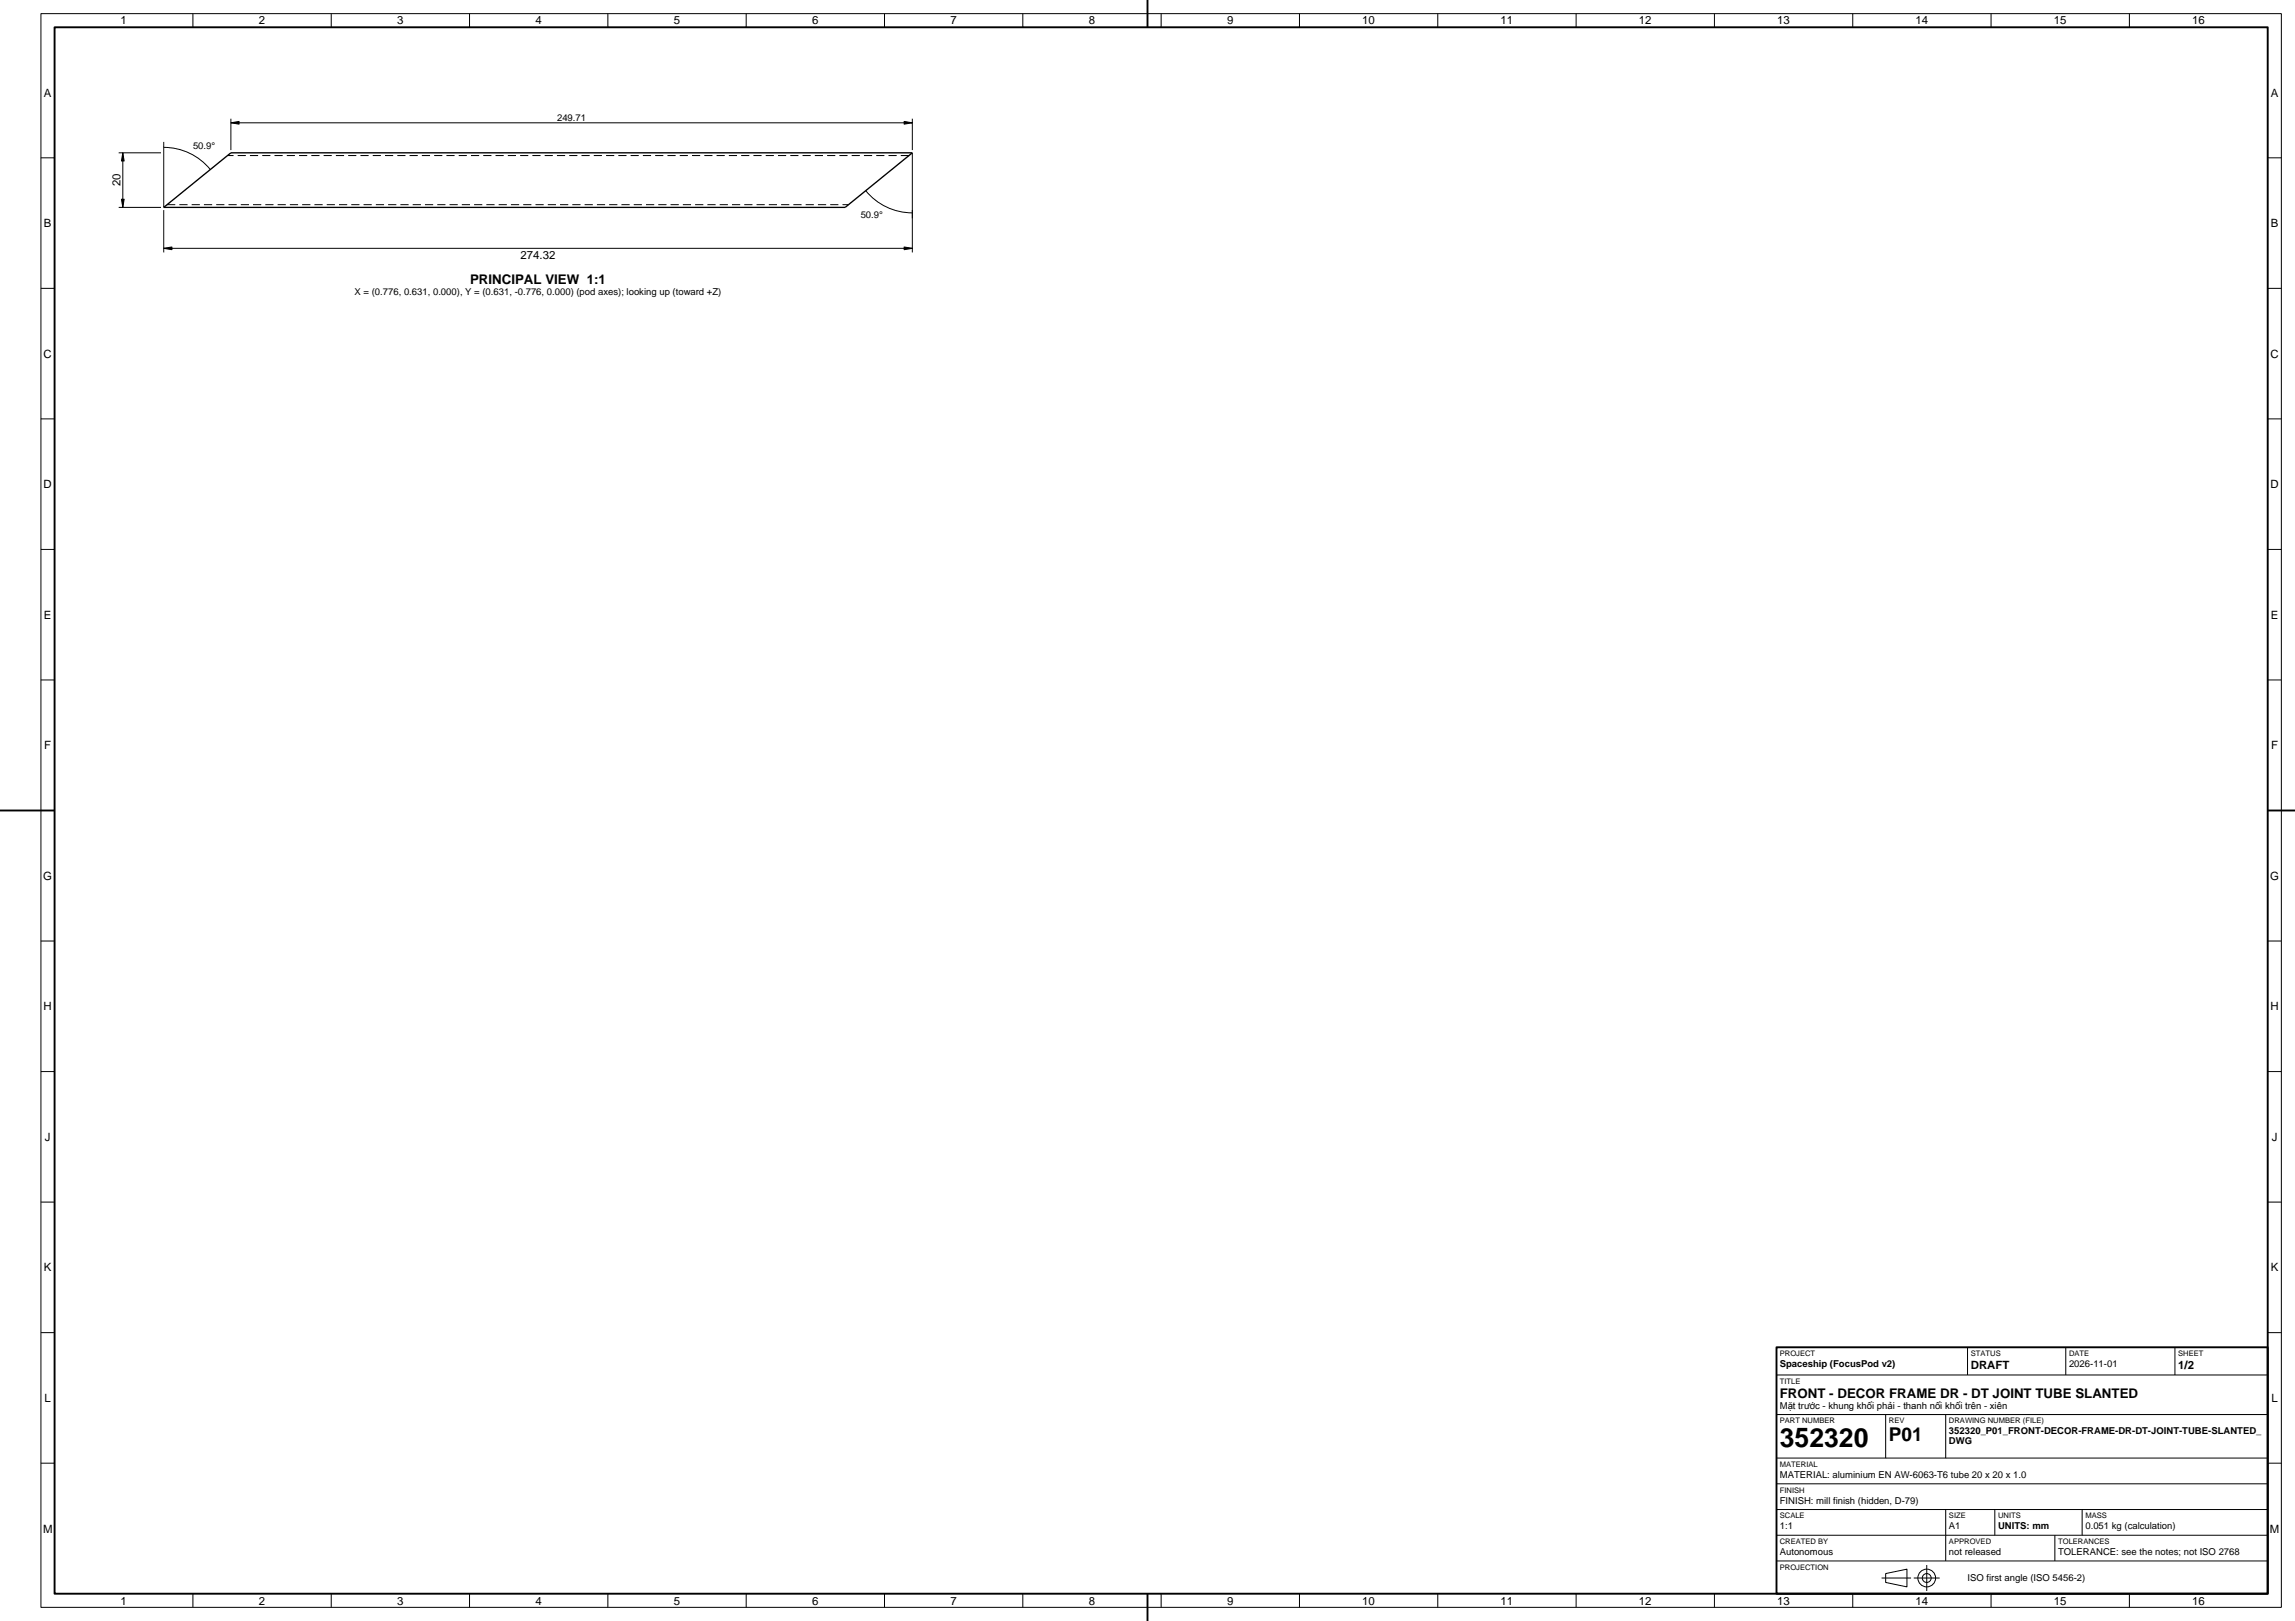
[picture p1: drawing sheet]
<svg xmlns="http://www.w3.org/2000/svg" width="841mm" height="594mm" viewBox="0 0 841 594" stroke-linecap="round" stroke-linejoin="round" font-family="sans-serif">
<defs><g id="words">
<text font-size="9.7" x="652.2" y="530.1">352320</text>
<text font-size="7" x="692.2" y="528.1">P01</text>
<g font-size="4.9">
<text x="172.2" y="104">PRINCIPAL VIEW 1:1</text>
<text x="652.2" y="512.1">FRONT - DECOR FRAME DR - DT JOINT TUBE SLANTED</text>
</g>
<g font-size="4.2">
<text x="44.2" y="8.8">1</text>
<text x="94.9" y="8.8">2</text>
<text x="145.6" y="8.8">3</text>
<text x="196.2" y="8.8">4</text>
<text x="246.9" y="8.8">5</text>
<text x="297.6" y="8.8">6</text>
<text x="348.3" y="8.8">7</text>
<text x="399" y="8.8">8</text>
<text x="449.7" y="8.8">9</text>
<text x="499.2" y="8.8">10</text>
<text x="549.9" y="8.8">11</text>
<text x="600.6" y="8.8">12</text>
<text x="651.3" y="8.8">13</text>
<text x="702" y="8.8">14</text>
<text x="752.6" y="8.8">15</text>
<text x="803.3" y="8.8">16</text>
<text x="16.1" y="35.4">A</text>
<text x="832.1" y="35.4">A</text>
<text x="44.2" y="68.3" transform="rotate(-90 44.2 68.3)">20</text>
<text x="16.1" y="83.3">B</text>
<text x="832.1" y="83.3">B</text>
<text x="190.8" y="94.8">274.32</text>
<text x="16" y="131.1">C</text>
<text x="832" y="131.1">C</text>
<text x="16" y="178.9">D</text>
<text x="832" y="178.9">D</text>
<text x="16.1" y="226.7">E</text>
<text x="832.1" y="226.7">E</text>
<text x="16.2" y="274.6">F</text>
<text x="832.2" y="274.6">F</text>
<text x="15.9" y="322.4">G</text>
<text x="831.9" y="322.4">G</text>
<text x="16" y="370.3">H</text>
<text x="832" y="370.3">H</text>
<text x="16.5" y="418.1">J</text>
<text x="832.5" y="418.1">J</text>
<text x="16.1" y="465.9">K</text>
<text x="832.1" y="465.9">K</text>
<text x="722.2" y="501.5">DRAFT</text>
<text x="798.2" y="501.5">1/2</text>
<text x="16.3" y="513.7">L</text>
<text x="832.3" y="513.7">L</text>
<text x="15.8" y="561.6">M</text>
<text x="831.8" y="561.6">M</text>
<text x="44.2" y="588.2">1</text>
<text x="94.9" y="588.2">2</text>
<text x="145.6" y="588.2">3</text>
<text x="196.2" y="588.2">4</text>
<text x="246.9" y="588.2">5</text>
<text x="297.6" y="588.2">6</text>
<text x="348.3" y="588.2">7</text>
<text x="399" y="588.2">8</text>
<text x="449.7" y="588.2">9</text>
<text x="499.2" y="588.2">10</text>
<text x="549.9" y="588.2">11</text>
<text x="600.6" y="588.2">12</text>
<text x="651.3" y="588.2">13</text>
<text x="702" y="588.2">14</text>
<text x="752.6" y="588.2">15</text>
<text x="803.3" y="588.2">16</text>
</g>
<g font-size="3.5">
<text x="204.1" y="44.2">249.71</text>
<text x="70.7" y="54.7">50.9°</text>
<text x="315.4" y="79.8">50.9°</text>
<text x="130" y="108.2">X = (0.776, 0.631, 0.000), Y = (0.631, -0.776, 0.000) (pod axes); looking up (toward +Z)</text>
<text x="652.2" y="501">Spaceship (FocusPod v2)</text>
<text x="758.2" y="501">2026-11-01</text>
<text x="652.2" y="516.2">Mặt trước - khung khối phải - thanh nối khối trên - xiên</text>
<text x="714.2" y="525.6">352320_P01_FRONT-DECOR-FRAME-DR-DT-JOINT-TUBE-SLANTED_</text>
<text x="714.2" y="529.3">DWG</text>
<text x="652.2" y="541.6">MATERIAL: aluminium EN AW-6063-T6 tube 20 x 20 x 1.0</text>
<text x="652.2" y="551">FINISH: mill finish (hidden, D-79)</text>
<text x="652.2" y="560.4">1:1</text>
<text x="714.2" y="560.4">A1</text>
<text x="732.2" y="560.4">UNITS: mm</text>
<text x="764.2" y="560.4">0.051 kg (calculation)</text>
<text x="652.2" y="569.9">Autonomous</text>
<text x="714.2" y="569.9">not released</text>
<text x="754.2" y="569.9">TOLERANCE: see the notes; not ISO 2768</text>
<text x="721" y="579.2">ISO first angle (ISO 5456-2)</text>
</g>
<g font-size="2.8">
<text x="652.2" y="496.9">PROJECT</text>
<text x="722.2" y="496.9">STATUS</text>
<text x="758.2" y="496.9">DATE</text>
<text x="798.2" y="496.9">SHEET</text>
<text x="652.2" y="507">TITLE</text>
<text x="652.2" y="521.6">PART NUMBER</text>
<text x="692.2" y="521.6">REV</text>
<text x="714.2" y="521.6">DRAWING NUMBER (FILE)</text>
<text x="652.2" y="537.5">MATERIAL</text>
<text x="652.2" y="546.9">FINISH</text>
<text x="652.2" y="556.3">SCALE</text>
<text x="714.2" y="556.3">SIZE</text>
<text x="732.2" y="556.3">UNITS</text>
<text x="764.2" y="556.3">MASS</text>
<text x="652.2" y="565.8">CREATED BY</text>
<text x="714.2" y="565.8">APPROVED</text>
<text x="754.2" y="565.8">TOLERANCES</text>
<text x="652.2" y="575.2">PROJECTION</text>
</g>
</g></defs>
<path d="M60 76l24.6-20h249.7l-24.6 20z" fill="none" stroke="#000" stroke-width=".5"/>
<path d="M333.1 57h-249.7M61.2 75h249.7" fill="none" stroke="#000" stroke-width=".37" stroke-dasharray="3 1.5" stroke-linecap="butt"/>
<g fill="none" stroke="#000" stroke-width=".37">
<path d="M15 5h821v584h-821zM70.7 5v5M121.4 5v5M172.1 5v5M222.7 5v5M273.4 5v5M324.1 5v5M374.8 5v5M425.5 5v5M476.2 5v5M526.9 5v5M577.6 5v5"/>
<path d="M628.2 5v5M678.9 5v5M729.6 5v5M780.3 5v5M15 57.8h5M43.5 56h15.5M45 56v20M60 54a22 22 0 0 1 17.1 8.1M60 52v24M84.6 43.5v11.5M84.6 45h249.7M334.3 43.5v11.5"/>
<path d="M334.3 56v36.5M831 57.8h5M43.5 76h15.5M60 77v15.5M317.2 69.9a22 22 0 0 0 17.1 8.1M60 91h274.3M15 105.7h5M831 105.7h5M15 153.5h5M831 153.5h5M15 201.3h5M831 201.3h5"/>
<path d="M15 249.2h5M831 249.2h5M15 297h5M831 297h5M15 344.8h5M831 344.8h5M15 392.7h5M831 392.7h5M15 440.5h5M831 440.5h5M15 488.3h5M721 493.7v10.1"/>
<path d="M757 493.7v10.1M797 493.7v10.1M831 488.3h5M651 503.8h180M651 518.4h180M691 518.4v15.9M713 518.4v15.9M15 536.2h5M651 534.3h180M831 536.2h5M651 543.7h180M651 553.2h180"/>
<path d="M713 553.2v18.8M731 553.2v9.4M763 553.2v9.4M651 562.6h180M651 572h180M691 576.6l7.8-1.6v6.5l-7.8-1.6zM753 562.6v9.4M70.7 584v5M121.4 584v5M172.1 584v5M222.7 584v5M273.4 584v5"/>
<path d="M324.1 584v5M374.8 584v5M425.5 584v5M476.2 584v5M526.9 584v5M577.6 584v5M628.2 584v5M678.9 584v5M729.6 584v5M780.3 584v5"/>
<circle cx="706" cy="578.2" r="3.3"/>
<circle cx="706" cy="578.2" r="1.63"/>
</g>
<path d="M45 56l.5 3h-1zM84.6 45l3-.5v1zM331.3 44.5l3 .5-3 .5zM44.5 73h1l-.5 3zM60 91l3-.5v1zM331.3 90.5l3 .5-3 .5z" fill="#000" stroke="#000" stroke-width=".37"/>
<path d="M20 10h811v574h-811zM420.5 0v10M0 297h20M831 297h10M651 493.7h180v90.3h-180zM420.5 584v10" fill="none" stroke="#000" stroke-width=".7" stroke-linecap="butt"/>
<path d="M689.5 578.3h10.8M701.3 578.3h9.5M706.1 583v-9.5" fill="none" stroke="#000" stroke-width=".37" stroke-dasharray="12 1.5 1 1.5" stroke-linecap="butt"/>
<use href="#words"/>
</svg>
